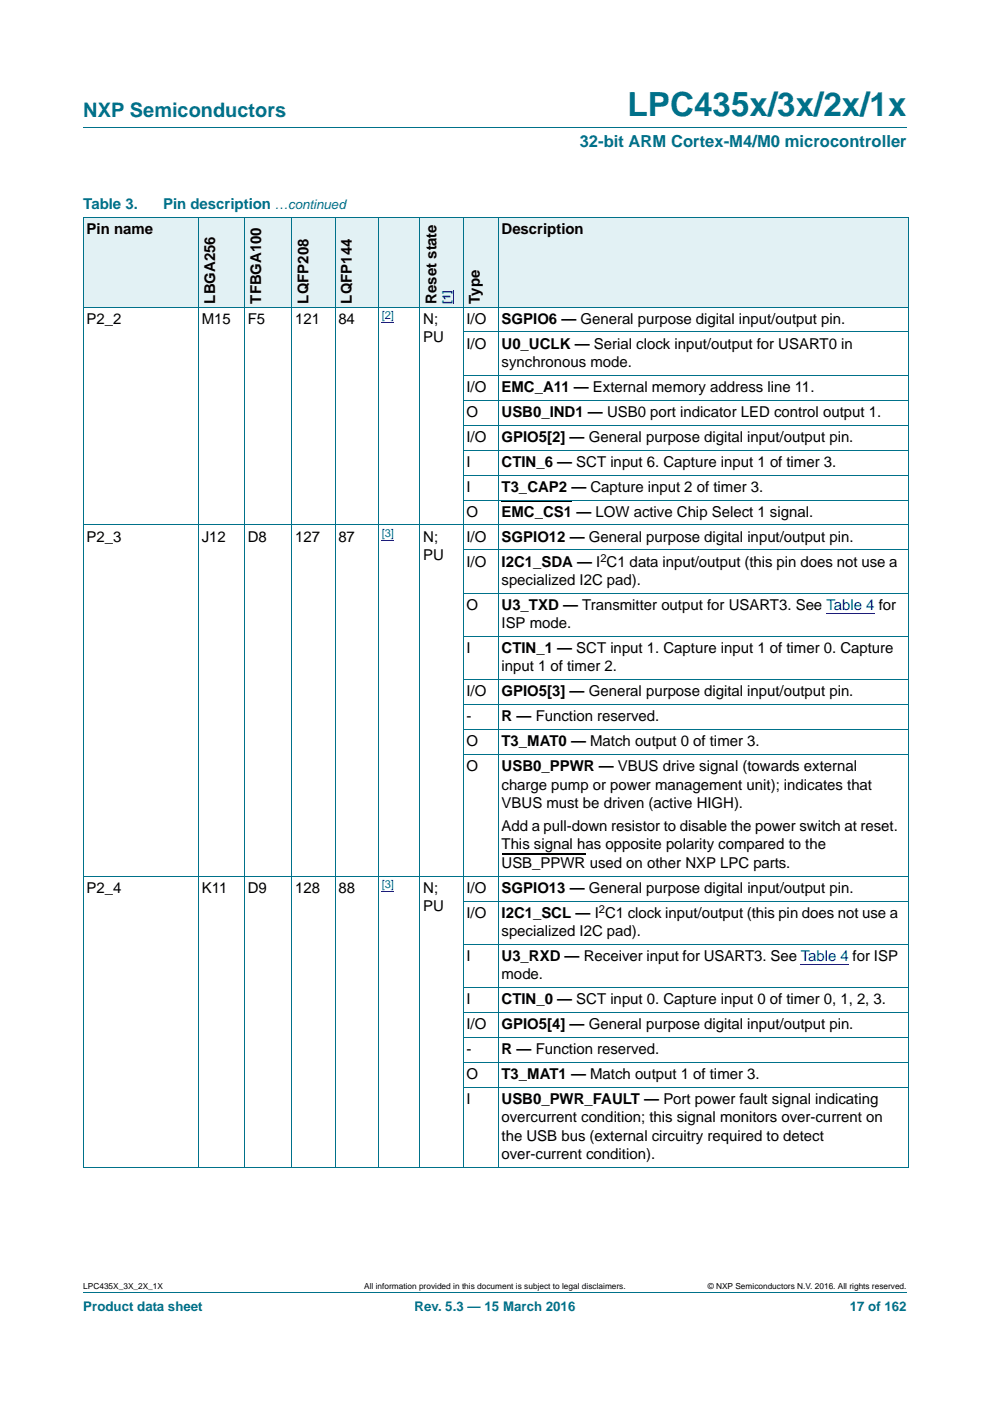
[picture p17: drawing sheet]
<svg xmlns="http://www.w3.org/2000/svg" width="210mm" height="297mm" viewBox="0 0 210 297" stroke-linecap="round" stroke-linejoin="round" font-family="sans-serif">
<defs><g id="words">
<text font-size="7" fill="#00718a" x="133.1" y="24.6">LPC435x/3x/2x/1x</text>
<text font-size="4.2" fill="#00718a" x="17.7" y="24.9">NXP Semiconductors</text>
<text font-size="3.5" fill="#00718a" x="123" y="31.1">32-bit ARM Cortex-M4/M0 microcontroller</text>
<g font-size="3.2" fill="#00718a">
<text x="17.7" y="44.3">Table 3.</text>
<text x="34.6" y="44.3">Pin description</text>
</g>
<g font-size="3.2">
<text x="18.4" y="49.6">Pin name</text>
<text x="106.4" y="49.6">Description</text>
<text x="45.6" y="64.4" transform="rotate(-90 45.6 64.4)">LBGA256</text>
<text x="55.4" y="64.4" transform="rotate(-90 55.4 64.4)">TFBGA100</text>
<text x="65.4" y="64.4" transform="rotate(-90 65.4 64.4)">LQFP208</text>
<text x="74.6" y="64.4" transform="rotate(-90 74.6 64.4)">LQFP144</text>
<text x="92.6" y="64.4" transform="rotate(-90 92.6 64.4)">Reset state</text>
<text x="101.8" y="64.4" transform="rotate(-90 101.8 64.4)">Type</text>
<text x="18.4" y="68.6">P2_2</text>
<text x="42.8" y="68.6">M15</text>
<text x="52.5" y="68.6">F5</text>
<text x="62.6" y="68.6">121</text>
<text x="71.8" y="68.6">84</text>
<text x="89.8" y="68.6">N;</text>
<text x="99" y="68.6">I/O</text>
<text x="106.4" y="68.6">SGPIO6 — General purpose digital input/output pin.</text>
<text x="89.8" y="72.5">PU</text>
<text x="99" y="73.9">I/O</text>
<text x="106.4" y="77.8">synchronous mode.</text>
<text x="106.4" y="73.9">U0_UCLK — Serial clock input/output for USART0 in</text>
<text x="99" y="83.1">I/O</text>
<text x="106.4" y="83.1">EMC_A11 — External memory address line 11.</text>
<text x="99" y="88.4">O</text>
<text x="106.4" y="88.4">USB0_IND1 — USB0 port indicator LED control output 1.</text>
<text x="99" y="93.7">I/O</text>
<text x="106.4" y="93.7">GPIO5[2] — General purpose digital input/output pin.</text>
<text x="99" y="99">I</text>
<text x="106.4" y="99">CTIN_6 — SCT input 6. Capture input 1 of timer 3.</text>
<text x="99" y="104.3">I</text>
<text x="106.4" y="104.3">T3_CAP2 — Capture input 2 of timer 3.</text>
<text x="99" y="109.5">O</text>
<text x="106.4" y="109.5">EMC_CS1 — LOW active Chip Select 1 signal.</text>
<text x="18.4" y="114.8">P2_3</text>
<text x="42.8" y="114.8">J12</text>
<text x="52.5" y="114.8">D8</text>
<text x="62.6" y="114.8">127</text>
<text x="71.8" y="114.8">87</text>
<text x="89.8" y="114.8">N;</text>
<text x="89.8" y="118.7">PU</text>
<text x="99" y="114.8">I/O</text>
<text x="106.4" y="114.8">SGPIO12 — General purpose digital input/output pin.</text>
<text x="99" y="120.1">I/O</text>
<text x="106.4" y="124">specialized I2C pad).</text>
<text x="106.4" y="120.1">I2C1_SDA — I C1 data input/output (this pin does not use a</text>
<text x="99" y="129.3">O</text>
<text x="106.4" y="129.3">U3_TXD — Transmitter output for USART3. See Table 4 for</text>
<text x="106.4" y="133.2">ISP mode.</text>
<text x="99" y="138.5">I</text>
<text x="106.4" y="138.5">CTIN_1 — SCT input 1. Capture input 1 of timer 0. Capture</text>
<text x="106.4" y="142.3">input 1 of timer 2.</text>
<text x="99" y="147.6">I/O</text>
<text x="106.4" y="147.6">GPIO5[3] — General purpose digital input/output pin.</text>
<text x="99" y="152.9">-</text>
<text x="106.4" y="152.9">R — Function reserved.</text>
<text x="99" y="158.2">O</text>
<text x="106.4" y="158.2">T3_MAT0 — Match output 0 of timer 3.</text>
<text x="99" y="163.5">O</text>
<text x="106.4" y="163.5">USB0_PPWR — VBUS drive signal (towards external</text>
<text x="106.4" y="167.4">charge pump or power management unit); indicates that</text>
<text x="106.4" y="171.3">VBUS must be driven (active HIGH).</text>
<text x="106.4" y="176.2">Add a pull-down resistor to disable the power switch at reset.</text>
<text x="106.4" y="180.1">This signal has opposite polarity compared to the</text>
<text x="106.4" y="184">USB_PPWR used on other NXP LPC parts.</text>
<text x="18.4" y="189.3">P2_4</text>
<text x="42.8" y="189.3">K11</text>
<text x="52.5" y="189.3">D9</text>
<text x="62.6" y="189.3">128</text>
<text x="71.8" y="189.3">88</text>
<text x="89.8" y="189.3">N;</text>
<text x="99" y="189.3">I/O</text>
<text x="106.4" y="189.3">SGPIO13 — General purpose digital input/output pin.</text>
<text x="89.8" y="193.1">PU</text>
<text x="99" y="194.6">I/O</text>
<text x="106.4" y="194.6">I2C1_SCL — I C1 clock input/output (this pin does not use a</text>
<text x="99" y="203.7">I</text>
<text x="106.4" y="198.4">specialized I2C pad).</text>
<text x="106.4" y="203.7">U3_RXD — Receiver input for USART3. See Table 4 for ISP</text>
<text x="106.4" y="207.6">mode.</text>
<text x="99" y="212.9">I</text>
<text x="106.4" y="212.9">CTIN_0 — SCT input 0. Capture input 0 of timer 0, 1, 2, 3.</text>
<text x="99" y="218.2">I/O</text>
<text x="106.4" y="218.2">GPIO5[4] — General purpose digital input/output pin.</text>
<text x="99" y="223.5">-</text>
<text x="106.4" y="223.5">R — Function reserved.</text>
<text x="99" y="228.8">O</text>
<text x="106.4" y="228.8">T3_MAT1 — Match output 1 of timer 3.</text>
<text x="99" y="234.1">I</text>
<text x="106.4" y="234.1">USB0_PWR_FAULT — Port power fault signal indicating</text>
<text x="106.4" y="238">overcurrent condition; this signal monitors over-current on</text>
<text x="106.4" y="241.8">the USB bus (external circuitry required to detect</text>
<text x="106.4" y="245.7">over-current condition).</text>
</g>
<g font-size="2.8" fill="#00718a">
<text x="58.3" y="44.3">…continued</text>
<text x="17.7" y="277.9">Product data sheet</text>
<text x="87.9" y="277.9">Rev. 5.3 — 15 March 2016</text>
<text x="180.2" y="277.9">17 of 162</text>
</g>
<g font-size="2.4" fill="#00f">
<text x="95.5" y="64.4" transform="rotate(-90 95.5 64.4)">[1]</text>
<text x="81" y="67.6">[2]</text>
<text x="81" y="113.9">[3]</text>
<text x="81" y="188.3">[3]</text>
</g>
<g font-size="2.4">
<text x="127.4" y="119.2">2</text>
<text x="127" y="193.6">2</text>
</g>
<g font-size="1.8">
<text x="17.7" y="273.3">LPC435X_3X_2X_1X</text>
<text x="77.2" y="273.3">All information provided in this document is subject to legal disclaimers.</text>
<text x="150.1" y="273.3">© NXP Semiconductors N.V. 2016. All rights reserved.</text>
</g>
</g></defs>
<path d="M17.7 27h174.6M17.7 273.9h174.6" fill="none" stroke="#00718a" stroke-width=".21"/>
<path d="M81 68.4h2.6M81 114.6h2.6M175.3 130h10.2M81 189h2.6M169.8 204.4h10.3" fill="none" stroke="#00f" stroke-width=".21"/>
<path d="M106.4 106.2h15" fill="none" stroke="#000" stroke-width=".34"/>
<path d="M106.4 181h17.8" fill="none" stroke="#000" stroke-width=".23"/>
<g fill="#e2f1f4">
<path d="M17.7 46h24.4v19.1h-24.4z"/>
<path d="M42.1 46h9.8v19.1h-9.8z"/>
<path d="M51.9 46h10v19.1h-10z"/>
<path d="M61.9 46h9.2v19.1h-9.2z"/>
<path d="M71.1 46h9.2v19.1h-9.2z"/>
<path d="M80.3 46h18v19.1h-18z"/>
</g>
<path d="M96.2 61.5v2.9" fill="none" stroke="#00f" stroke-width=".21"/>
<g fill="#e2f1f4">
<path d="M98.3 46h7.4v19.1h-7.4z"/>
<path d="M105.7 46h87v19.1h-87z"/>
</g>
<g fill="none" stroke="#00718a" stroke-width=".21">
<path d="M17.6 46h175.1M17.7 46.1v201.3M42.1 46v201.5M51.9 46v201.5M61.9 46v201.5M71.1 46v201.5M80.3 46v201.5M89.1 46v201.5M98.3 46v201.5M105.7 46v201.5M192.7 46.1v201.3M17.6 65.1h175.1"/>
<path d="M98.2 70.4h94.5M98.2 79.6h94.5M98.2 84.8h94.5M98.2 90.1h94.5M98.2 95.4h94.5M17.6 111.3h175.1M98.2 100.7h94.5M98.2 106h94.5M98.2 116.6h94.5M98.2 125.8h94.5M98.2 134.9h94.5M98.2 144.1h94.5"/>
<path d="M98.2 149.4h94.5M98.2 154.7h94.5M98.2 160h94.5M17.6 185.7h175.1M98.2 191h94.5M98.2 200.2h94.5M98.2 209.4h94.5M98.2 214.7h94.5M98.2 220h94.5M98.2 225.3h94.5M98.2 230.6h94.5M17.6 247.5h175.1"/>
</g>
<use href="#words"/>
</svg>
